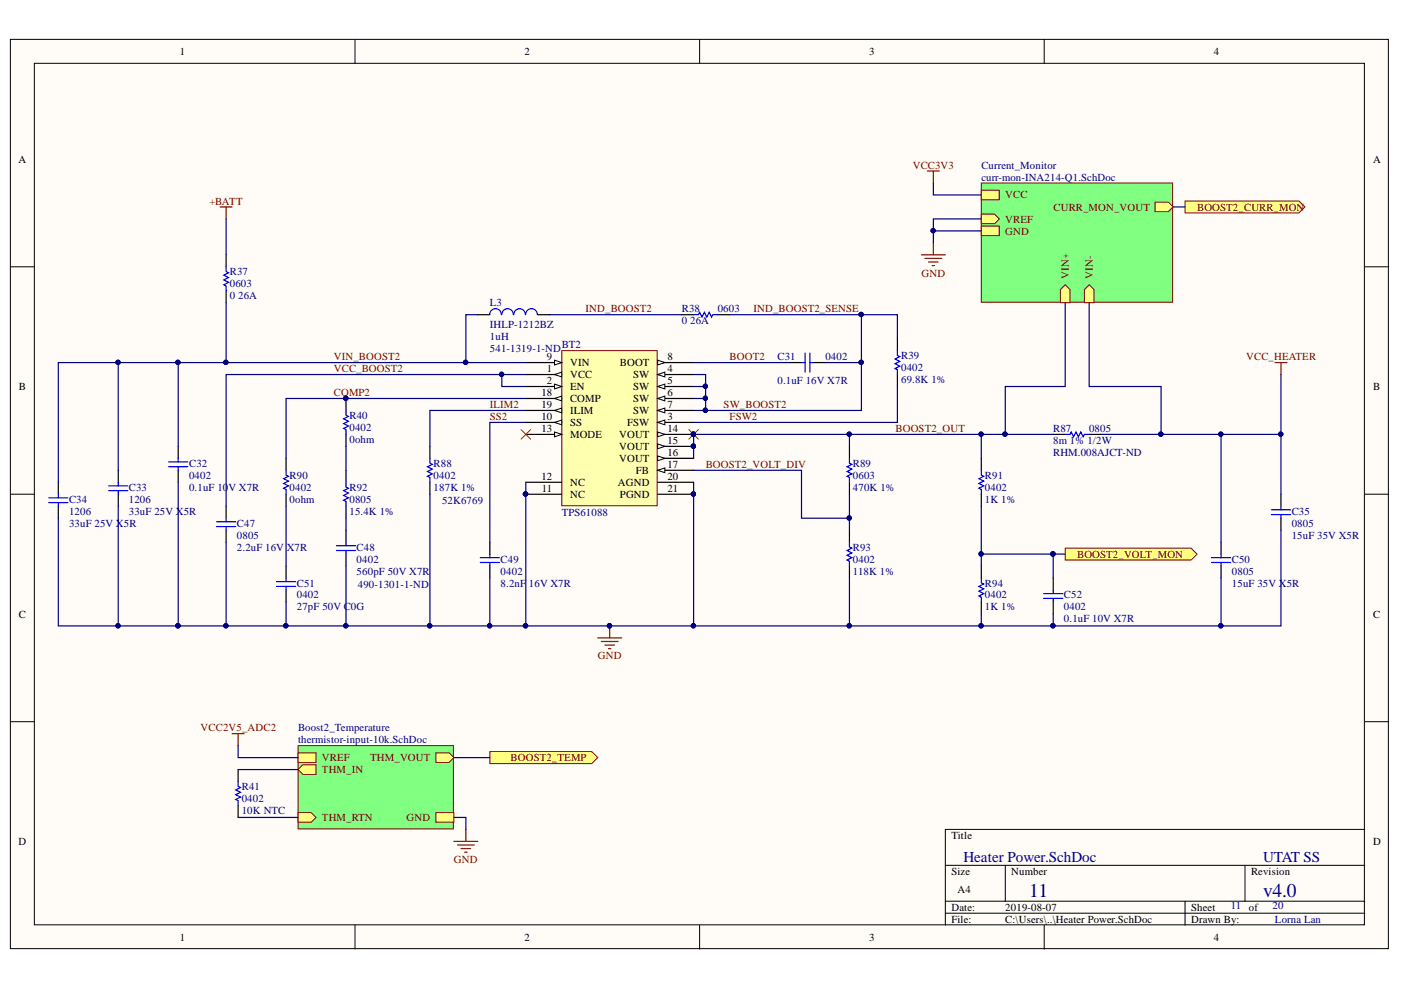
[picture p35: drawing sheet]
<svg xmlns="http://www.w3.org/2000/svg" width="297mm" height="210mm" viewBox="0 0 297 210" stroke-linecap="round" stroke-linejoin="round" font-family="sans-serif">
<defs><g id="words">
<g font-size="4.1" fill="#000080">
<text x="218.2" y="190.2">11</text>
<text x="267.8" y="190.2">v4.0</text>
</g>
<g font-size="3.2" fill="#000080">
<text x="204.3" y="182.7">Heater Power.SchDoc</text>
<text x="267.8" y="182.7">UTAT SS</text>
</g>
<g font-size="2.3">
<text x="38.1" y="11.7">1</text>
<text x="111.2" y="11.7">2</text>
<text x="184.3" y="11.7">3</text>
<text x="257.4" y="11.7">4</text>
<text x="3.9" y="34.5">A</text>
<text x="291.1" y="34.5">A</text>
<text x="116" y="76.4">9</text>
<text x="120.9" y="77.6">VIN</text>
<text x="131.4" y="77.6">BOOT</text>
<text x="141.5" y="76.4">8</text>
<text x="4" y="82.7">B</text>
<text x="114.8" y="84">18</text>
<text x="116" y="78.9">1</text>
<text x="116" y="81.4">2</text>
<text x="120.9" y="80.2">VCC</text>
<text x="120.9" y="82.7">EN</text>
<text x="134.2" y="80.2">SW</text>
<text x="134.2" y="82.7">SW</text>
<text x="141.5" y="78.9">4</text>
<text x="141.5" y="81.4">5</text>
<text x="141.5" y="84">6</text>
<text x="291.1" y="82.7">B</text>
<text x="114.8" y="89">10</text>
<text x="114.8" y="86.5">19</text>
<text x="120.9" y="85.2">COMP</text>
<text x="120.9" y="87.8">ILIM</text>
<text x="134.2" y="85.2">SW</text>
<text x="134.2" y="87.8">SW</text>
<text x="141.5" y="89">3</text>
<text x="141.5" y="86.5">7</text>
<text x="114.8" y="91.6">13</text>
<text x="120.9" y="90.3">SS</text>
<text x="120.9" y="92.8">MODE</text>
<text x="131.3" y="92.8">VOUT</text>
<text x="131.3" y="95.4">VOUT</text>
<text x="133" y="90.3">FSW</text>
<text x="141.5" y="91.6">14</text>
<text x="141.5" y="94.1">15</text>
<text x="114.8" y="101.7">12</text>
<text x="131.3" y="97.9">VOUT</text>
<text x="134.8" y="100.4">FB</text>
<text x="141.5" y="96.6">16</text>
<text x="141.5" y="99.2">17</text>
<text x="141.5" y="101.7">20</text>
<text x="114.9" y="104.3">11</text>
<text x="120.9" y="105.6">NC</text>
<text x="120.9" y="103">NC</text>
<text x="131" y="103">AGND</text>
<text x="131.4" y="105.6">PGND</text>
<text x="141.5" y="104.3">21</text>
<text x="4" y="130.9">C</text>
<text x="291.1" y="130.9">C</text>
<text x="3.9" y="179.2">D</text>
<text x="201.7" y="177.9">Title</text>
<text x="291.1" y="179.2">D</text>
<text x="201.7" y="185.5">Size</text>
<text x="214.4" y="185.5">Number</text>
<text x="265.2" y="185.5">Revision</text>
<text x="203" y="189.3">A4</text>
<text x="201.7" y="193.1">Date:</text>
<text x="201.7" y="195.7">File:</text>
<text x="213.1" y="193.1">2019-08-07</text>
<text x="213.1" y="195.7">C:\Users\..\Heater Power.SchDoc</text>
<text x="252.6" y="193.1">Sheet</text>
<text x="252.6" y="195.7">Drawn By:</text>
<text x="264.8" y="193.1">of</text>
<text x="38.1" y="199.5">1</text>
<text x="111.2" y="199.5">2</text>
<text x="184.3" y="199.5">3</text>
<text x="257.4" y="199.5">4</text>
</g>
<g font-size="2.3" fill="#800000">
<text x="193.5" y="35.7">VCC3V3</text>
<text x="44.4" y="43.4">+BATT</text>
<text x="213.1" y="42.1">VCC</text>
<text x="213.1" y="47.2">VREF</text>
<text x="223.4" y="44.7">CURR_MON_VOUT</text>
<text x="253.8" y="44.7">BOOST2_CURR_MON</text>
<text x="213.1" y="49.8">GND</text>
<text x="195.4" y="58.6">GND</text>
<text x="226.6" y="59.1" transform="rotate(-90 226.6 59.1)">VIN+</text>
<text x="231.7" y="59.1" transform="rotate(-90 231.7 59.1)">VIN-</text>
<text x="124.2" y="66.2">IND_BOOST2</text>
<text x="159.8" y="66.2">IND_BOOST2_SENSE</text>
<text x="70.8" y="76.4">VIN_BOOST2</text>
<text x="154.7" y="76.4">BOOT2</text>
<text x="264.2" y="76.4">VCC_HEATER</text>
<text x="70.8" y="84">COMP2</text>
<text x="70.8" y="78.9">VCC_BOOST2</text>
<text x="103.9" y="86.5">ILIM2</text>
<text x="103.9" y="89">SS2</text>
<text x="153.4" y="86.5">SW_BOOST2</text>
<text x="154.7" y="89">FSW2</text>
<text x="189.9" y="91.6">BOOST2_OUT</text>
<text x="149.6" y="99.2">BOOST2_VOLT_DIV</text>
<text x="228.4" y="118.3">BOOST2_VOLT_MON</text>
<text x="126.8" y="139.8">GND</text>
<text x="42.5" y="155">VCC2V5_ADC2</text>
<text x="68.3" y="161.4">VREF</text>
<text x="78.5" y="161.4">THM_VOUT</text>
<text x="108.3" y="161.4">BOOST2_TEMP</text>
<text x="68.3" y="164">THM_IN</text>
<text x="68.3" y="174.1">THM_RTN</text>
<text x="86.2" y="174.1">GND</text>
<text x="96.3" y="183">GND</text>
</g>
<g font-size="2.3" fill="#000080">
<text x="208.1" y="35.7">Current_Monitor</text>
<text x="208.1" y="38.3">curr-mon-INA214-Q1.SchDoc</text>
<text x="48.7" y="58.4">R37</text>
<text x="48.7" y="63.4">0</text>
<text x="48.7" y="60.9">0603</text>
<text x="50.5" y="63.4">26A</text>
<text x="103.9" y="65">L3</text>
<text x="103.9" y="69.5">IHLP-1212BZ</text>
<text x="144.5" y="68.8">0</text>
<text x="144.5" y="66.2">R38</text>
<text x="146.3" y="68.8">26A</text>
<text x="152.2" y="66.2">0603</text>
<text x="103.9" y="72.1">1uH</text>
<text x="103.9" y="74.6">541-1319-1-ND</text>
<text x="119.1" y="73.8">BT2</text>
<text x="164.8" y="76.4">C31</text>
<text x="175" y="76.4">0402</text>
<text x="191.1" y="76.1">R39</text>
<text x="164.8" y="81.4">0.1uF 16V X7R</text>
<text x="191.1" y="81.2">69.8K 1%</text>
<text x="191.1" y="78.7">0402</text>
<text x="74.1" y="88.8">R40</text>
<text x="74.1" y="93.9">0ohm</text>
<text x="74.1" y="91.3">0402</text>
<text x="223.3" y="94.1">8m 1% 1/2W</text>
<text x="223.3" y="91.6">R87</text>
<text x="230.9" y="91.6">0805</text>
<text x="40.1" y="98.9">C32</text>
<text x="40.1" y="101.5">0402</text>
<text x="61.4" y="101.5">R90</text>
<text x="91.9" y="98.9">R88</text>
<text x="91.9" y="101.5">0402</text>
<text x="180.8" y="98.9">R89</text>
<text x="180.8" y="101.5">0603</text>
<text x="208.8" y="101.5">R91</text>
<text x="223.3" y="96.6">RHM.008AJCT-ND</text>
<text x="14.6" y="106.6">C34</text>
<text x="27.3" y="104.1">C33</text>
<text x="27.3" y="106.6">1206</text>
<text x="40.1" y="104.1">0.1uF 10</text>
<text x="48.4" y="104.1">V X7R</text>
<text x="61.4" y="106.6">0ohm</text>
<text x="61.4" y="104.1">0402</text>
<text x="74.1" y="104.1">R92</text>
<text x="74.1" y="106.6">0805</text>
<text x="91.9" y="104.1">187K 1%</text>
<text x="93.7" y="106.9">52K6769</text>
<text x="180.8" y="104.1">470K 1%</text>
<text x="208.8" y="106.6">1K 1%</text>
<text x="208.8" y="104.1">0402</text>
<text x="14.6" y="111.7">33uF 25V X5R</text>
<text x="14.6" y="109.2">1206</text>
<text x="27.3" y="109.2">33uF 25V X5R</text>
<text x="50.2" y="111.7">C47</text>
<text x="74.1" y="109.2">15.4K 1%</text>
<text x="119.1" y="109.4">TPS61088</text>
<text x="273.9" y="109.2">C35</text>
<text x="273.9" y="111.7">0805</text>
<text x="50.2" y="116.8">2.2uF 16V</text>
<text x="50.2" y="114.2">0805</text>
<text x="60.8" y="116.8">X7R</text>
<text x="75.6" y="116.8">C48</text>
<text x="75.6" y="119.3">0402</text>
<text x="106.1" y="119.3">C49</text>
<text x="180.8" y="116.8">R93</text>
<text x="180.8" y="119.3">0402</text>
<text x="261.2" y="119.3">C50</text>
<text x="273.9" y="114.2">15uF 35V X5R</text>
<text x="62.9" y="124.4">C51</text>
<text x="75.6" y="121.8">560pF 50V X7R</text>
<text x="75.9" y="124.6">490-1301-1-ND</text>
<text x="106.1" y="124.4">8.2nF 16V X7R</text>
<text x="106.1" y="121.8">0402</text>
<text x="180.8" y="121.8">118K 1%</text>
<text x="208.8" y="124.4">R94</text>
<text x="261.2" y="124.4">15uF 35V X5R</text>
<text x="261.2" y="121.8">0805</text>
<text x="62.9" y="129.4">27pF 50V C0G</text>
<text x="62.9" y="126.9">0402</text>
<text x="208.8" y="129.4">1K 1%</text>
<text x="208.8" y="126.9">0402</text>
<text x="225.6" y="132">0.1uF 10V X7R</text>
<text x="225.6" y="126.9">C52</text>
<text x="225.6" y="129.4">0402</text>
<text x="63.2" y="155">Boost2_Temperature</text>
<text x="63.2" y="157.6">thermistor-input-10k.SchDoc</text>
<text x="51.3" y="167.5">R41</text>
<text x="51.3" y="172.6">10K NTC</text>
<text x="51.3" y="170.1">0402</text>
<text x="260.9" y="192.8">11</text>
<text x="269.8" y="192.8">20</text>
<text x="270.3" y="195.7">Lorna Lan</text>
</g>
</g></defs>
<g fill="#fffcf8" stroke="#000" stroke-width=".21">
<path d="M2.2 8.3h292.2v192.8h-292.2z"/>
<path d="M7.3 13.4h282v182.7h-282z"/>
</g>
<g fill="none" stroke="#000" stroke-width=".21">
<path d="M75.3 8.3v5.1M148.3 8.3v5.1M221.4 8.3v5.1M2.2 56.6h5.1M289.4 56.6h5.1M2.2 104.8h5.1M289.4 104.8h5.1M2.2 153h5.1M289.4 153h5.1M289.4 175.9h-89v20.3M75.3 196.2v5M148.3 196.2v5"/>
<path d="M200.4 183.5h89M200.4 191.1h89M200.4 193.6h89M213.1 183.5v7.6M221.4 196.2v5M251.3 191.1v5.1M264 183.5v7.6"/>
</g>
<path d="M63.2 158.1h32.9v17.7h-32.9z" fill="#80ff80" stroke="#800000" stroke-width=".21"/>
<path d="M92.4 172.3h3.8v2h-3.8z" fill-rule="evenodd" fill="#ffff80"/>
<path d="M92.4 172.3h3.8v2h-3.8z" fill="none" stroke="#800000" stroke-width=".21"/>
<path d="M63.2 159.6h3.8v2h-3.8z" fill-rule="evenodd" fill="#ffff80"/>
<path d="M63.2 159.6h3.8v2h-3.8z" fill="none" stroke="#800000" stroke-width=".21"/>
<path d="M63.2 172.3h2.8l1 1-1 1h-2.8z" fill-rule="evenodd" fill="#ffff80"/>
<path d="M63.2 172.3h2.8l1 1-1 1h-2.8z" fill="none" stroke="#800000" stroke-width=".21"/>
<path d="M63.2 163.2l1-1h2.8v2h-2.8z" fill-rule="evenodd" fill="#ffff80"/>
<path d="M63.2 163.2l1-1h2.8v2h-2.8z" fill="none" stroke="#800000" stroke-width=".21"/>
<path d="M92.4 159.6h2.8l1 1-1 1h-2.8z" fill-rule="evenodd" fill="#ffff80"/>
<path d="M92.4 159.6h2.8l1 1-1 1h-2.8z" fill="none" stroke="#800000" stroke-width=".21"/>
<path d="M50.5 163.2v2.5M50.5 170.8v2.5" fill="none" stroke="#000" stroke-width=".25"/>
<path d="M50.5 165.7v1l.5 .3-1 .5 1 .5-1 .5 1 .5-1 .5 .5 .3v1" fill="none" stroke="#00f" stroke-width=".25"/>
<path d="M49.2 155.6h2.6M50.5 155.6v2.5M96.2 178.4h5.1M97 179.2h3.6M97.8 179.9h2M98.8 175.9v2.5M98.5 180.7h.5" fill="none" stroke="#800000" stroke-width=".25"/>
<path d="M103.9 159.4h21.6l1.2 1.2-1.2 1.3h-21.6z" fill-rule="evenodd" fill="#ffff80" stroke="#800000" stroke-width=".21"/>
<path d="M119.1 74.3h20.2v32.9h-20.2z" fill="#ffffb0" stroke="#800000" stroke-width=".21"/>
<path d="M111.5 79.4h7.6" fill="none" stroke="#000" stroke-width=".25"/>
<path d="M117.6 79.4l1.5-.5v1z" fill="#fffcf8"/>
<path d="M117.6 79.4l1.5-.5v1z" fill="none" stroke="#000" stroke-width=".21"/>
<path d="M111.5 81.9h7.6" fill="none" stroke="#000" stroke-width=".25"/>
<path d="M117.6 81.4l1.5 .5-1.5 .6z" fill="#fffcf8"/>
<path d="M117.6 81.4l1.5 .5-1.5 .6z" fill="none" stroke="#000" stroke-width=".21"/>
<path d="M139.4 89.6h7.7" fill="none" stroke="#000" stroke-width=".25"/>
<path d="M139.4 89.6l1.6-.5v1z" fill="#fffcf8"/>
<path d="M139.4 89.6l1.6-.5v1z" fill="none" stroke="#000" stroke-width=".21"/>
<path d="M139.4 79.4h7.7" fill="none" stroke="#000" stroke-width=".25"/>
<path d="M139.4 79.4l1.6-.5v1z" fill="#fffcf8"/>
<path d="M139.4 79.4l1.6-.5v1z" fill="none" stroke="#000" stroke-width=".21"/>
<path d="M139.4 81.9h7.7" fill="none" stroke="#000" stroke-width=".25"/>
<path d="M139.4 81.9l1.6-.5v1.1z" fill="#fffcf8"/>
<path d="M139.4 81.9l1.6-.5v1.1z" fill="none" stroke="#000" stroke-width=".21"/>
<path d="M139.4 84.5h7.7" fill="none" stroke="#000" stroke-width=".25"/>
<path d="M139.4 84.5l1.6-.5v1z" fill="#fffcf8"/>
<path d="M139.4 84.5l1.6-.5v1z" fill="none" stroke="#000" stroke-width=".21"/>
<path d="M139.4 87h7.7" fill="none" stroke="#000" stroke-width=".25"/>
<path d="M139.4 87l1.6-.5v1z" fill="#fffcf8"/>
<path d="M139.4 87l1.6-.5v1z" fill="none" stroke="#000" stroke-width=".21"/>
<path d="M139.4 76.9h7.7" fill="none" stroke="#000" stroke-width=".25"/>
<path d="M139.4 76.4l1.6 .5-1.6 .5z" fill="#fffcf8"/>
<path d="M139.4 76.4l1.6 .5-1.6 .5z" fill="none" stroke="#000" stroke-width=".21"/>
<path d="M111.5 76.9h7.6" fill="none" stroke="#000" stroke-width=".25"/>
<path d="M117.6 76.4l1.5 .5-1.5 .5z" fill="#fffcf8"/>
<path d="M117.6 76.4l1.5 .5-1.5 .5z" fill="none" stroke="#000" stroke-width=".21"/>
<path d="M111.5 89.6h7.6" fill="none" stroke="#000" stroke-width=".25"/>
<path d="M117.6 89.6l1.5-.5v1z" fill="#fffcf8"/>
<path d="M117.6 89.6l1.5-.5v1z" fill="none" stroke="#000" stroke-width=".21"/>
<path d="M111.5 92.1h7.6M111.5 104.8h7.6M111.5 102.3h7.6" fill="none" stroke="#000" stroke-width=".25"/>
<circle cx="111.4" cy="104.7" r=".46" fill="#000080" stroke="#000080" stroke-width=".21"/>
<path d="M117.6 91.6l1.5 .5-1.5 .5z" fill="#fffcf8"/>
<path d="M117.6 91.6l1.5 .5-1.5 .5z" fill="none" stroke="#000" stroke-width=".21"/>
<path d="M139.4 92.1h7.7" fill="none" stroke="#000" stroke-width=".25"/>
<path d="M139.4 91.6l1.6 .5-1.6 .5z" fill="#fffcf8"/>
<path d="M139.4 91.6l1.6 .5-1.6 .5z" fill="none" stroke="#000" stroke-width=".21"/>
<circle cx="147" cy="92.1" r=".46" fill="#000080" stroke="#000080" stroke-width=".21"/>
<path d="M139.4 94.6h7.7" fill="none" stroke="#000" stroke-width=".25"/>
<path d="M139.4 94.1l1.6 .5-1.6 .5z" fill="#fffcf8"/>
<path d="M139.4 94.1l1.6 .5-1.6 .5z" fill="none" stroke="#000" stroke-width=".21"/>
<circle cx="147" cy="94.6" r=".46" fill="#000080" stroke="#000080" stroke-width=".21"/>
<path d="M139.4 97.2h7.7" fill="none" stroke="#000" stroke-width=".25"/>
<path d="M139.4 96.7l1.6 .5-1.6 .5z" fill="#fffcf8"/>
<path d="M139.4 96.7l1.6 .5-1.6 .5z" fill="none" stroke="#000" stroke-width=".21"/>
<path d="M139.4 99.7h7.7" fill="none" stroke="#000" stroke-width=".25"/>
<path d="M139.4 99.7l1.6-.5v1z" fill="#fffcf8"/>
<path d="M139.4 99.7l1.6-.5v1z" fill="none" stroke="#000" stroke-width=".21"/>
<path d="M111.5 84.5h7.6" fill="none" stroke="#000" stroke-width=".25"/>
<path d="M117.6 84.5l1.5-.5v1z" fill="#fffcf8"/>
<path d="M117.6 84.5l1.5-.5v1z" fill="none" stroke="#000" stroke-width=".21"/>
<path d="M111.5 87h7.6" fill="none" stroke="#000" stroke-width=".25"/>
<path d="M117.6 87l1.5-.5v1z" fill="#fffcf8"/>
<path d="M117.6 87l1.5-.5v1z" fill="none" stroke="#000" stroke-width=".21"/>
<path d="M139.4 102.3h7.7M139.4 104.8h7.7" fill="none" stroke="#000" stroke-width=".25"/>
<g fill="#000080" stroke="#000080" stroke-width=".21">
<circle cx="147" cy="104.7" r=".46"/>
<circle cx="111.4" cy="104.7" r=".46"/>
<circle cx="147" cy="92.1" r=".46"/>
<circle cx="147" cy="94.6" r=".46"/>
<circle cx="129.2" cy="132.7" r=".46"/>
</g>
<path d="M270.3 76.9h2.6M271.6 76.9v2.5M126.7 135.2h5.1M127.5 136h3.5M128.3 136.8h2M129 137.5h.5M129.3 132.7v2.5" fill="none" stroke="#800000" stroke-width=".25"/>
<path d="M225.8 116.2h26.7l1.3 1.3-1.3 1.3h-26.7z" fill-rule="evenodd" fill="#ffff80" stroke="#800000" stroke-width=".21"/>
<path d="M110.5 91.1l2 2M112.5 91.1l-2 2" fill="none" stroke="#f00" stroke-width=".21"/>
<path d="M46.7 43.9h2.5M47.9 43.9v2.5" fill="none" stroke="#800000" stroke-width=".25"/>
<path d="M208.1 38.8h40.5v25.3h-40.5z" fill="#80ff80" stroke="#800000" stroke-width=".21"/>
<path d="M208.1 40.3h3.8v2.1h-3.8z" fill-rule="evenodd" fill="#ffff80"/>
<path d="M208.1 40.3h3.8v2.1h-3.8z" fill="none" stroke="#800000" stroke-width=".21"/>
<path d="M208.1 45.4h2.7l1.1 1-1.1 1h-2.7z" fill-rule="evenodd" fill="#ffff80"/>
<path d="M208.1 45.4h2.7l1.1 1-1.1 1h-2.7z" fill="none" stroke="#800000" stroke-width=".21"/>
<path d="M224.8 61.4l1-1 1.1 1v2.8h-2.1z" fill-rule="evenodd" fill="#ffff80"/>
<path d="M224.8 61.4l1-1 1.1 1v2.8h-2.1z" fill="none" stroke="#800000" stroke-width=".21"/>
<path d="M208.1 47.9h3.8v2.1h-3.8z" fill-rule="evenodd" fill="#ffff80"/>
<path d="M208.1 47.9h3.8v2.1h-3.8z" fill="none" stroke="#800000" stroke-width=".21"/>
<path d="M229.9 61.4l1-1 1 1v2.8h-2z" fill-rule="evenodd" fill="#ffff80"/>
<path d="M229.9 61.4l1-1 1 1v2.8h-2z" fill="none" stroke="#800000" stroke-width=".21"/>
<path d="M244.9 42.9h2.8l1 1-1 1h-2.8z" fill-rule="evenodd" fill="#ffff80"/>
<path d="M244.9 42.9h2.8l1 1-1 1h-2.8z" fill="none" stroke="#800000" stroke-width=".21"/>
<path d="M196.6 36.3h2.6M197.9 36.3v2.5M195.3 54h5.1M196.1 54.8h3.6M196.9 55.6h2M197.6 56.3h.5M197.9 51.5v2.5" fill="none" stroke="#800000" stroke-width=".25"/>
<path d="M251.3 42.6h24.1l1.3 1.3-1.3 1.2h-24.1z" fill-rule="evenodd" fill="#ffff80" stroke="#800000" stroke-width=".21"/>
<g fill="none" stroke="#000" stroke-width=".25">
<path d="M47.9 54v2.6M47.9 61.6v2.6M101.3 66.7h2.6M114 66.7h2.6M144.5 66.7h2.6M152.1 66.7h2.6M167.4 76.9h2.5M172.5 76.9h2.5M190.3 71.8v2.5M190.3 79.4v2.5M25.1 99.7v2.6M37.8 94.6v2.6"/>
<path d="M37.8 99.7v2.6M60.7 97.2v2.5M73.4 84.5v2.5M73.4 92.1v2.5M73.4 99.7v2.6M91.1 94.6v2.6M180.1 94.6v2.6M208.1 97.2v2.5M223.3 92.1h2.5M230.9 92.1h2.6M12.4 102.3v2.5M12.4 107.3v2.6"/>
<path d="M25.1 104.8v2.5M47.9 107.3v2.6M47.9 112.4v2.5M60.7 104.8v2.5M73.4 107.3v2.6M73.4 112.4v2.5M73.4 117.5v2.5M91.1 102.3v2.5M103.9 114.9v2.6M180.1 102.3v2.5M180.1 112.4v2.5M208.1 104.8v2.5"/>
<path d="M258.9 114.9v2.6M271.6 104.8v2.5M271.6 109.9v2.5M60.7 120v2.6M60.7 125.1v2.5M103.9 120v2.6M180.1 120v2.6M208.1 120v2.6M208.1 127.6v2.6M223.3 122.6v2.5M223.3 127.6v2.6M258.9 120v2.6"/>
</g>
<g fill="none" stroke="#00f" stroke-width=".25">
<path d="M47.9 56.6v1l.6 .2-1.1 .5 1.1 .6-1.1 .5 1.1 .5-1.1 .5 .5 .2v1M106.3 66.7a1.23 1.23 0 0 0-1.2-1.2 1.23 1.23 0 0 0-1.3 1.2M108.8 66.7a1.22 1.22 0 0 0-1.2-1.2 1.22 1.22 0 0 0-1.2 1.2M111.4 66.7a1.22 1.22 0 0 0-1.2-1.2 1.22 1.22 0 0 0-1.3 1.2M113.9 66.7a1.23 1.23 0 0 0-1.2-1.2 1.23 1.23 0 0 0-1.2 1.2M147.1 66.7h1l.2-.5 .5 1 .5-1 .6 1 .5-1 .5 1 .2-.5h1M169.9 76.9h.8M170.7 74.8v4.1M171.7 74.8v4.1M171.7 76.9h.8M190.3 74.3v1.1l.5 .2-1 .5 1 .5-1 .5 1 .5-1 .5 .5 .3v1M35.7 97.9h4.1"/>
<path d="M35.7 99h4.1M37.8 97.2v.7M37.8 99v.7M60.7 99.7v1l.5 .3-1.1 .5 1.1 .5-1.1 .5 1.1 .5-1.1 .5 .6 .3v1M73.4 87v1l.5 .3-1 .5 1 .5-1 .5 1 .5-1 .5 .5 .3v1M91.1 97.2v1l.6 .2-1.1 .6 1.1 .5-1.1 .5 1.1 .5-1.1 .5 .5 .2v1.1M180.1 97.2v1l.5 .2-1 .6 1 .5-1 .5 1 .5-1 .5 .5 .2v1.1M208.1 99.7v1l.5 .3-1.1 .5 1.1 .5-1.1 .5 1.1 .5-1.1 .5 .6 .3v1M225.8 92.1h1.1l.2-.5 .5 1 .5-1 .5 1 .5-1 .6 1 .2-.5h1M10.3 105.6h4.1M10.3 106.6h4.1M12.4 104.8v.8"/>
<path d="M12.4 106.6v.7M23 103h4.1M23 104h4.1M25.1 102.3v.7M25.1 104v.8M45.9 110.6h4.1M45.9 111.6h4.1M47.9 109.9v.7M47.9 111.6v.8M71.3 115.7h4.1M71.3 116.7h4.1M73.4 102.3v1l.5 .2-1 .5 1 .5-1 .5 1 .6-1 .5 .5 .2v1"/>
<path d="M73.4 114.9v.8M73.4 116.7v.8M101.8 118.2h4.1M101.8 119.3h4.1M103.9 117.5v.7M103.9 119.3v.7M180.1 114.9v1.1l.5 .2-1 .5 1 .5-1 .5 1 .5-1 .6 .5 .2v1M256.8 118.2h4.1M256.8 119.3h4.1M258.9 117.5v.7M258.9 119.3v.7M269.6 108.1h4"/>
<path d="M269.6 109.1h4M271.6 107.3v.8M271.6 109.1v.8M58.6 123.3h4.1M58.6 124.3h4.1M60.7 122.6v.7M60.7 124.3v.8M208.1 122.6v1l.5 .2-1.1 .5 1.1 .5-1.1 .5 1.1 .6-1.1 .5 .6 .2v1M221.3 125.9h4M221.3 126.9h4M223.3 125.1v.8M223.3 126.9v.7"/>
</g>
<g fill="#000080" stroke="#000080" stroke-width=".21">
<circle cx="73.3" cy="84.4" r=".46"/>
<circle cx="147" cy="92.1" r=".46"/>
<circle cx="180" cy="109.8" r=".46"/>
<circle cx="208" cy="132.7" r=".46"/>
<circle cx="223.2" cy="117.4" r=".47"/>
<circle cx="213.1" cy="92.1" r=".46"/>
<circle cx="246.1" cy="92.1" r=".46"/>
<circle cx="180" cy="92.1" r=".46"/>
<circle cx="149.6" cy="81.9" r=".46"/>
<circle cx="149.6" cy="84.4" r=".46"/>
<circle cx="149.5" cy="87" r=".46"/>
<circle cx="182.6" cy="76.8" r=".46"/>
<circle cx="103.8" cy="132.7" r=".46"/>
<circle cx="47.9" cy="132.7" r=".47"/>
<circle cx="60.6" cy="132.7" r=".47"/>
<circle cx="73.3" cy="132.7" r=".46"/>
<circle cx="91.1" cy="132.7" r=".47"/>
<circle cx="98.7" cy="76.8" r=".46"/>
<circle cx="106.3" cy="79.4" r=".46"/>
<circle cx="197.8" cy="48.9" r=".46"/>
<circle cx="208" cy="92.1" r=".46"/>
<circle cx="208" cy="117.4" r=".46"/>
<circle cx="111.4" cy="132.7" r=".47"/>
<circle cx="111.4" cy="104.7" r=".46"/>
<circle cx="129.2" cy="132.7" r=".46"/>
<circle cx="180" cy="132.7" r=".46"/>
<circle cx="223.2" cy="132.7" r=".47"/>
<circle cx="147" cy="94.6" r=".46"/>
<circle cx="182.6" cy="66.7" r=".46"/>
<circle cx="37.7" cy="132.7" r=".47"/>
<circle cx="25" cy="132.7" r=".46"/>
<circle cx="25" cy="76.8" r=".46"/>
<circle cx="37.7" cy="76.8" r=".46"/>
<circle cx="147" cy="132.7" r=".46"/>
<circle cx="147" cy="104.7" r=".46"/>
<circle cx="271.5" cy="92.1" r=".46"/>
<circle cx="47.9" cy="76.8" r=".46"/>
<circle cx="258.8" cy="132.7" r=".46"/>
<circle cx="258.8" cy="92.1" r=".46"/>
</g>
<path d="M146 91.1l2.1 2M148.1 91.1l-2.1 2" fill="none" stroke="#f00" stroke-width=".21"/>
<g fill="none" stroke="#000080" stroke-width=".25">
<path d="M197.9 38.8v2.5h10.2M47.9 46.4v7.6M197.9 49h10.2M208.1 46.4h-10.2v5.1M248.7 43.9h2.6M25.1 76.9v22.8M37.8 76.9h-25.4v25.4M47.9 64.2v12.7M101.3 66.7h-2.5v10.2M106.4 79.4h5.1M111.5 76.9h-73.7v17.7M116.6 66.7h27.9"/>
<path d="M147.1 76.9h20.3M154.7 66.7h27.9v10.2M175 76.9h7.6v10.1h-33v-7.6h-2.5M182.6 66.7h7.7v5.1M225.8 64.2v17.7h-12.7v10.2M230.9 64.2v17.7h15.3v10.2M271.6 79.4v12.7h-38.1M73.4 94.6v5.1M111.5 89.6h-7.6v25.3M111.5 87h-20.4v7.6M111.5 81.9h-5.1v-2.5h-58.5v27.9M111.5 84.5h-50.8v12.7"/>
<path d="M147.1 99.7h22.8v10.2h10.2v-5.1M147.1 97.2v-5.1h61v5.1M147.1 81.9h2.5M147.1 84.5h2.5M147.1 87h2.5M180.1 92.1v2.5M190.3 81.9v7.7h-43.2M208.1 92.1h15.2M258.9 92.1v22.8M271.6 92.1v12.7M12.4 109.9v22.8h25.4M25.1 107.3v25.4"/>
<path d="M37.8 102.3v30.4M47.9 114.9v17.8h43.2M60.7 107.3v12.7M73.4 109.9v2.5M91.1 104.8v27.9h89M111.5 102.3v30.4M147.1 102.3v30.4M180.1 109.9v2.5M208.1 107.3v10.2h15.2M208.1 117.5v2.5M223.3 117.5v5.1M223.3 117.5h2.5"/>
<path d="M271.6 112.4v20.3h-48.3M37.8 132.7h10.1M60.7 127.6v5.1M73.4 120v12.7M103.9 122.6v10.1M180.1 122.6v10.1h43.2v-2.5M208.1 130.2v2.5M258.9 122.6v10.1M50.5 158.1v2.5h12.7M50.5 173.3h12.7M50.5 163.2h12.7M96.2 173.3h2.6v2.6"/>
<path d="M96.2 160.6h7.7"/>
</g>
<use href="#words"/>
</svg>
